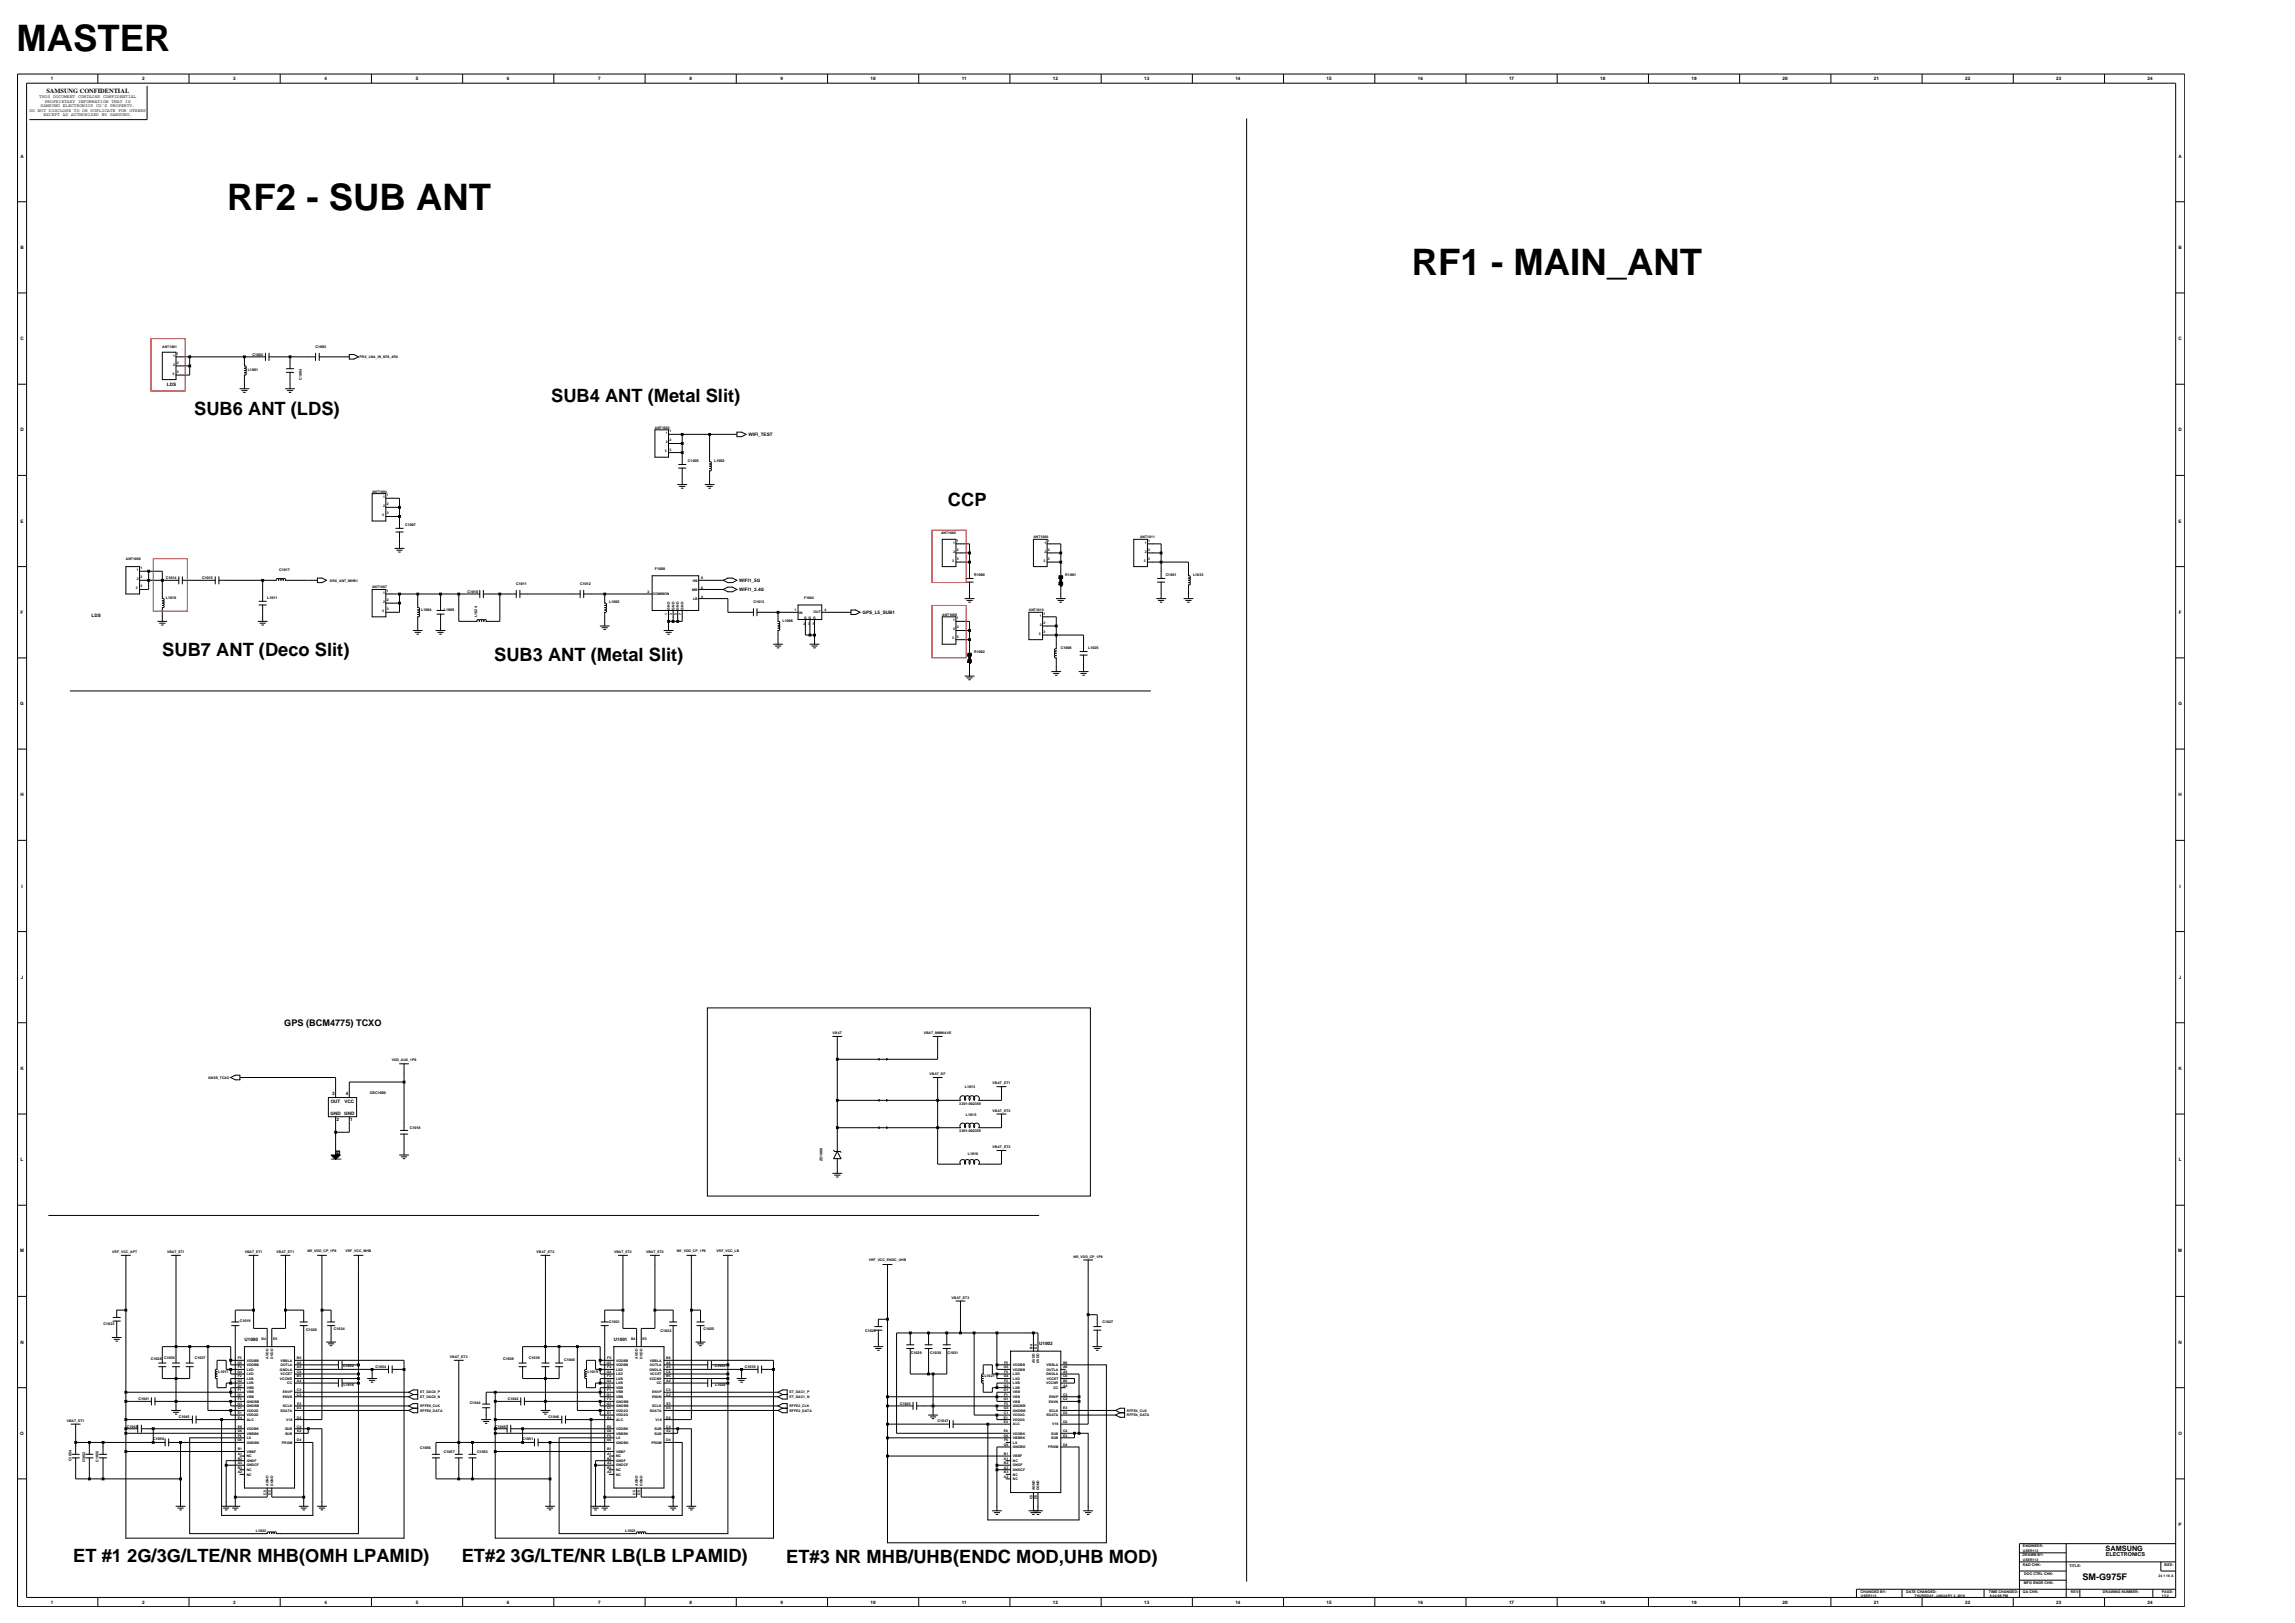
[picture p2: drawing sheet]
<svg xmlns="http://www.w3.org/2000/svg" width="420mm" height="297mm" viewBox="0 0 420 297" stroke-linecap="round" stroke-linejoin="round" font-family="sans-serif">
<defs><g id="words">
<g font-size="6.7">
<text x="3" y="9.4">MASTER</text>
<text x="41.6" y="38.4">RF2 - SUB ANT</text>
<text x="258.4" y="50.3">RF1 - MAIN_ANT</text>
</g>
<g font-size="3.4">
<text x="35.5" y="75.9">SUB6 ANT (LDS)</text>
<text x="100.9" y="73.6">SUB4 ANT (Metal Slit)</text>
<text x="173.5" y="92.6">CCP</text>
<text x="29.7" y="120">SUB7 ANT (Deco Slit)</text>
<text x="90.4" y="121">SUB3 ANT (Metal Slit)</text>
<text x="13.4" y="285.8">ET #1 2G/3G/LTE/NR MHB(OMH LPAMID)</text>
<text x="84.5" y="285.8">ET#2 3G/LTE/NR LB(LB LPAMID)</text>
<text x="143.9" y="286">ET#3 NR MHB/UHB(ENDC MOD,UHB MOD)</text>
</g>
<g font-size="1.7">
<text x="52" y="187.8">GPS (BCM4775) TCXO</text>
<text x="381.1" y="289.2">SM-G975F</text>
</g>
<text font-size="1.3" x="385.3" y="283.8">SAMSUNG</text>
<text font-size="1.2" x="8.5" y="16.9">SAMSUNG CONFIDENTIAL</text>
<text font-size="1" x="385.4" y="284.7">ELECTRONICS</text>
<g font-size=".8">
<text x="7.2" y="18">THIS DOCUMENT CONTAINS CONFIDENTIAL</text>
<text x="9.3" y="14.7">1</text>
<text x="26" y="14.7">2</text>
<text x="42.7" y="14.7">3</text>
<text x="59.4" y="14.7">4</text>
<text x="76.1" y="14.7">5</text>
<text x="92.8" y="14.7">6</text>
<text x="109.5" y="14.7">7</text>
<text x="126.2" y="14.7">8</text>
<text x="142.9" y="14.7">9</text>
<text x="159.3" y="14.7">10</text>
<text x="176" y="14.7">11</text>
<text x="192.7" y="14.7">12</text>
<text x="209.4" y="14.7">13</text>
<text x="226.1" y="14.7">14</text>
<text x="242.8" y="14.7">15</text>
<text x="259.5" y="14.7">16</text>
<text x="276.2" y="14.7">17</text>
<text x="292.9" y="14.7">18</text>
<text x="309.6" y="14.7">19</text>
<text x="326.2" y="14.7">20</text>
<text x="342.9" y="14.7">21</text>
<text x="359.6" y="14.7">22</text>
<text x="376.3" y="14.7">23</text>
<text x="393" y="14.7">24</text>
<text x="5.4" y="20.5">DO NOT DISCLOSE TO OR DUPLICATE FOR OTHERS</text>
<text x="7.4" y="19.6">SAMSUNG ELECTRONICS CO'S PROPERTY.</text>
<text x="7.9" y="21.3">EXCEPT AS AUTHORIZED BY SAMSUNG.</text>
<text x="8.2" y="18.8">PROPRIETARY INFORMATION THAT IS</text>
<text x="3.7" y="28.9">A</text>
<text x="398.7" y="28.9">A</text>
<text x="3.7" y="45.6">B</text>
<text x="398.7" y="45.6">B</text>
<text x="3.7" y="62.3">C</text>
<text x="398.7" y="62.3">C</text>
<text x="30.5" y="70.7">LDS</text>
<text x="3.7" y="79">D</text>
<text x="137" y="79.8">WIFI_TEST</text>
<text x="398.7" y="79">D</text>
<text x="3.8" y="95.6">E</text>
<text x="398.7" y="95.6">E</text>
<text x="135.3" y="106.5">WIFI1_5G</text>
<text x="3.8" y="112.3">F</text>
<text x="16.8" y="112.9">LDS</text>
<text x="135.3" y="108.2">WIFI1_2.4G</text>
<text x="157.8" y="112.3">GPS_L5_SUB1</text>
<text x="398.7" y="112.3">F</text>
<text x="3.7" y="129">G</text>
<text x="398.7" y="129">G</text>
<text x="3.7" y="145.7">H</text>
<text x="398.7" y="145.7">H</text>
<text x="3.9" y="162.4">I</text>
<text x="398.9" y="162.4">I</text>
<text x="3.8" y="179.1">J</text>
<text x="398.8" y="179.1">J</text>
<text x="3.7" y="195.8">K</text>
<text x="398.7" y="195.8">K</text>
<text x="60.5" y="201.8">OUT</text>
<text x="60.8" y="200.4">3</text>
<text x="63" y="201.8">VCC</text>
<text x="63.3" y="200.4">4</text>
<text x="60.5" y="204">GND</text>
<text x="61.6" y="205.1">2</text>
<text x="63" y="204">GND</text>
<text x="64.1" y="205.1">1</text>
<text x="3.8" y="212.5">L</text>
<text x="398.7" y="212.5">L</text>
<text x="3.7" y="229.2">M</text>
<text x="398.6" y="229.2">M</text>
<text x="3.7" y="245.9">N</text>
<text x="44.7" y="245.4">U1000</text>
<text x="112.3" y="245.4">U1001</text>
<text x="398.7" y="245.9">N</text>
<text x="190.2" y="246.2">U1002</text>
<text x="3.7" y="262.6">O</text>
<text x="398.7" y="262.6">O</text>
<text x="398.7" y="279.3">P</text>
<text x="9.3" y="293.5">1</text>
<text x="26" y="293.5">2</text>
<text x="42.7" y="293.5">3</text>
<text x="59.4" y="293.5">4</text>
<text x="76.1" y="293.5">5</text>
<text x="92.8" y="293.5">6</text>
<text x="109.5" y="293.5">7</text>
<text x="126.2" y="293.5">8</text>
<text x="142.9" y="293.5">9</text>
<text x="159.3" y="293.5">10</text>
<text x="176" y="293.5">11</text>
<text x="192.7" y="293.5">12</text>
<text x="209.4" y="293.5">13</text>
<text x="226.1" y="293.5">14</text>
<text x="242.8" y="293.5">15</text>
<text x="259.5" y="293.5">16</text>
<text x="276.2" y="293.5">17</text>
<text x="292.9" y="293.5">18</text>
<text x="309.6" y="293.5">19</text>
<text x="326.2" y="293.5">20</text>
<text x="342.9" y="293.5">21</text>
<text x="359.6" y="293.5">22</text>
<text x="376.3" y="293.5">23</text>
<text x="393" y="293.5">24</text>
</g>
<g font-size=".7">
<text x="46.2" y="65.1">C1002</text>
<text x="57.7" y="63.6">C1003</text>
<text x="45.3" y="67.8">L1001</text>
<text x="55.2" y="69.4" transform="rotate(-90 55.2 69.4)">C1004</text>
<text x="125.9" y="84.5">C1005</text>
<text x="130.7" y="84.5">L1002</text>
<text x="74.2" y="96.2">C1007</text>
<text x="30.3" y="106">C1014</text>
<text x="37" y="106">C1015</text>
<text x="51.1" y="104.5">C1017</text>
<text x="94.5" y="107">C1011</text>
<text x="106.2" y="107">C1012</text>
<text x="119.9" y="104.3">F1000</text>
<text x="178.3" y="105.4">R1000</text>
<text x="195" y="105.4">R1001</text>
<text x="213.3" y="105.4">C1061</text>
<text x="218.3" y="105.4">L1033</text>
<text x="30.3" y="109.5">L1010</text>
<text x="48.9" y="109.6">L1011</text>
<text x="77.1" y="111.8">L1004</text>
<text x="81.2" y="111.8">L1009</text>
<text x="85.5" y="108.5">C1010</text>
<text x="87.4" y="112.9" transform="rotate(-90 87.4 112.9)">L1024</text>
<text x="111.5" y="110.4">L1005</text>
<text x="137.9" y="110.4">C1013</text>
<text x="143.2" y="113.8">L1008</text>
<text x="178.3" y="119.5">R1002</text>
<text x="194.1" y="118.7">C1008</text>
<text x="199.1" y="118.8">L1025</text>
<text x="67.7" y="200.1">OSC1000</text>
<text x="175.6" y="202.2">3301-002359</text>
<text x="176.6" y="199.1">L1013</text>
<text x="75" y="206.6">C1018</text>
<text x="175.6" y="207.2">3301-002359</text>
<text x="176.8" y="204.3">L1015</text>
<text x="150.5" y="212.4" transform="rotate(-90 150.5 212.4)">ZD1000</text>
<text x="177.1" y="211.3">L1016</text>
<text x="19" y="242.5">C1023</text>
<text x="43.9" y="241.8">C1019</text>
<text x="56" y="243.5">C1020</text>
<text x="61.1" y="243.4">C1024</text>
<text x="111.5" y="242">C1021</text>
<text x="120.9" y="243.7">C1022</text>
<text x="128.7" y="243.4">C1025</text>
<text x="158.3" y="243.8">C1026</text>
<text x="201.8" y="242.1">C1027</text>
<text x="27.6" y="248.9">C1028 C1036</text>
<text x="35.7" y="248.8">C1037</text>
<text x="39.9" y="251.2">L1017</text>
<text x="62.8" y="250.2">C1032</text>
<text x="68.7" y="250.4">C1034</text>
<text x="92.1" y="248.9">C1038</text>
<text x="96.8" y="248.8">C1039</text>
<text x="103.3" y="249">C1040</text>
<text x="107.5" y="251.2">L1019</text>
<text x="130.8" y="250.2">C1033</text>
<text x="136.3" y="250.4">C1035</text>
<text x="166.7" y="247.7">C1029</text>
<text x="170.3" y="247.7">C1030</text>
<text x="173.4" y="247.7">C1031</text>
<text x="25.3" y="256.2">C1041</text>
<text x="62.9" y="253.6">L1018</text>
<text x="86" y="256.9">C1044</text>
<text x="92.9" y="256.2">C1042</text>
<text x="130.9" y="253.6">L1020</text>
<text x="164.7" y="257.1">C1043</text>
<text x="180.1" y="252">L1021</text>
<text x="23.2" y="261.2">C1048</text>
<text x="28" y="263.5">C1050</text>
<text x="32.7" y="259.4">C1045</text>
<text x="90.6" y="261.2">C1049</text>
<text x="95.6" y="263.5">C1051</text>
<text x="100.3" y="259.4">C1046</text>
<text x="171.6" y="260.2">C1047</text>
<text x="13.1" y="267.4" transform="rotate(-90 13.1 267.4)">C1054</text>
<text x="15.6" y="267.6" transform="rotate(-90 15.6 267.6)">C1052</text>
<text x="18" y="267.5" transform="rotate(-90 18 267.5)">C1055</text>
<text x="76.9" y="265.2">C1056</text>
<text x="81.2" y="265.8">C1057</text>
<text x="87.3" y="265.8">C1053</text>
<text x="46.8" y="280.4">L1022</text>
<text x="114.4" y="280.4">L1023</text>
<text x="370.1" y="284.8">DRAWN BY:</text>
<text x="370.2" y="286.5">R&amp;D CHK:</text>
<text x="370.2" y="283.1">ENGINEER:</text>
<text x="378.8" y="286.7">TITLE:</text>
<text x="396.1" y="286.5">SIZE:</text>
<text x="340.5" y="291.5">CHANGED BY:</text>
<text x="348.8" y="291.5">DATE CHANGED:</text>
<text x="364" y="291.5">TIME CHANGED:</text>
<text x="370.2" y="291.5">QA CHK:</text>
<text x="370.4" y="289.8">MFG ENGR CHK:</text>
<text x="370.5" y="288.1">DOC CTRL CHK:</text>
<text x="379" y="291.5">REV:</text>
<text x="384.8" y="291.5">DRAWING NUMBER:</text>
<text x="395.6" y="291.5">PAGE:</text>
</g>
<g font-size=".6">
<text x="29.7" y="63.6">ANT1001</text>
<text x="31.7" y="65.2">1</text>
<text x="32.4" y="64.9">1</text>
<text x="65.8" y="65.5">PRX_LNA_IN_N78_4RX</text>
<text x="31.5" y="68.6">3</text>
<text x="31.7" y="66.9">2</text>
<text x="32.4" y="66.6">2</text>
<text x="32.4" y="68.3">3</text>
<text x="119.9" y="78.4">ANT1002</text>
<text x="121.7" y="82.8">3</text>
<text x="121.8" y="79.4">1</text>
<text x="121.8" y="81.1">2</text>
<text x="122.5" y="79.1">1</text>
<text x="122.5" y="80.8">2</text>
<text x="122.5" y="82.4">3</text>
<text x="68.1" y="90.1">ANT1004</text>
<text x="69.9" y="94.5">3</text>
<text x="70.1" y="92.8">2</text>
<text x="70.1" y="91.1">1</text>
<text x="70.8" y="90.8">1</text>
<text x="70.8" y="92.5">2</text>
<text x="70.8" y="94.1">3</text>
<text x="172.2" y="97.6">ANT1005</text>
<text x="174.4" y="99.5">1</text>
<text x="174.4" y="101.1">2</text>
<text x="175.1" y="99.1">1</text>
<text x="175.1" y="100.8">2</text>
<text x="189.1" y="98.5">ANT1006</text>
<text x="191.1" y="99.5">1</text>
<text x="191.1" y="101.1">2</text>
<text x="191.8" y="99.1">1</text>
<text x="191.8" y="100.8">2</text>
<text x="208.7" y="98.5">ANT1011</text>
<text x="209.5" y="99.5">1</text>
<text x="209.5" y="101.1">2</text>
<text x="210.1" y="99.1">1</text>
<text x="210.1" y="100.8">2</text>
<text x="23" y="102.4">ANT1008</text>
<text x="24.9" y="107.8">3</text>
<text x="25" y="104.5">1</text>
<text x="25" y="106.1">2</text>
<text x="25.7" y="104.1">1</text>
<text x="25.7" y="105.8">2</text>
<text x="25.7" y="107.5">3</text>
<text x="60.4" y="106.4">DRX_ANT_MHB1</text>
<text x="68.1" y="107.7">ANT1007</text>
<text x="126.8" y="106.4">HB</text>
<text x="128.3" y="107.7">6</text>
<text x="128.3" y="106">8</text>
<text x="174.3" y="102.8">3</text>
<text x="175.1" y="102.5">3</text>
<text x="191" y="102.8">3</text>
<text x="191.8" y="102.5">3</text>
<text x="209.3" y="102.8">3</text>
<text x="210.1" y="102.5">3</text>
<text x="69.9" y="112">3</text>
<text x="70.1" y="110.3">2</text>
<text x="70.1" y="108.7">1</text>
<text x="70.8" y="110">2</text>
<text x="70.8" y="111.7">3</text>
<text x="70.8" y="108.3">1</text>
<text x="118.5" y="108.5">2</text>
<text x="119.5" y="108.9">COMMON</text>
<text x="122.2" y="112.5" transform="rotate(-90 122.2 112.5)">1</text>
<text x="122.6" y="111.5" transform="rotate(-90 122.6 111.5)">GND</text>
<text x="123" y="112.5" transform="rotate(-90 123 112.5)">3</text>
<text x="123.4" y="111.5" transform="rotate(-90 123.4 111.5)">GND</text>
<text x="123.9" y="112.5" transform="rotate(-90 123.9 112.5)">5</text>
<text x="124.2" y="111.5" transform="rotate(-90 124.2 111.5)">GND</text>
<text x="124.7" y="112.5" transform="rotate(-90 124.7 112.5)">7</text>
<text x="125.1" y="111.5" transform="rotate(-90 125.1 111.5)">GND</text>
<text x="126.7" y="108.1">MB</text>
<text x="126.8" y="109.8">LB</text>
<text x="128.3" y="109.4">4</text>
<text x="145.4" y="111.9">1</text>
<text x="146.2" y="112.4">IN</text>
<text x="147.1" y="113.2">G G G</text>
<text x="147.2" y="109.6">F1002</text>
<text x="148.9" y="112.2">OUT</text>
<text x="150.9" y="111.9">4</text>
<text x="172.4" y="112.7">ANT1009</text>
<text x="174.4" y="113.7">1</text>
<text x="175.1" y="113.3">1</text>
<text x="188.3" y="111.8">ANT1010</text>
<text x="190.3" y="112.8">1</text>
<text x="191" y="112.5">1</text>
<text x="147.1" y="114.4">2</text>
<text x="147.9" y="114.4">3</text>
<text x="148.7" y="114.4">5</text>
<text x="174.3" y="117">3</text>
<text x="174.4" y="115.3">2</text>
<text x="175.1" y="115">2</text>
<text x="175.1" y="116.7">3</text>
<text x="190.1" y="116.2">3</text>
<text x="190.3" y="114.5">2</text>
<text x="191" y="114.2">2</text>
<text x="191" y="115.8">3</text>
<text x="152.4" y="189.3">VBAT</text>
<text x="169.1" y="189.3">VBAT_MMWAVE</text>
<text x="38.1" y="197.4">GNSS_TCXO</text>
<text x="71.7" y="194.1">VDD_AUX_1P8</text>
<text x="170.1" y="196.8">VBAT_RF</text>
<text x="181.7" y="203.4">VBAT_ET2</text>
<text x="181.7" y="198.4">VBAT_ET1</text>
<text x="181.7" y="210.1">VBAT_ET3</text>
<text x="20.5" y="229.3">VRF_VCC_APT</text>
<text x="30.6" y="229.3">VBAT_ET1</text>
<text x="44.8" y="229.3">VBAT_ET1</text>
<text x="50.6" y="229.3">VBAT_ET1</text>
<text x="56.2" y="229.1">NR_VDD_CP_1P8</text>
<text x="63.2" y="229.1">VRF_VCC_MHB</text>
<text x="98.2" y="229.3">VBAT_ET2</text>
<text x="112.4" y="229.3">VBAT_ET2</text>
<text x="118.2" y="229.3">VBAT_ET2</text>
<text x="123.9" y="229.1">NR_VDD_CP_1P8</text>
<text x="131.1" y="229.1">VRF_VCC_LB</text>
<text x="159" y="230.8">VRF_VCC_ENDC_UHB</text>
<text x="196.5" y="230.2">NR_VDD_CP_1P8</text>
<text x="174.1" y="237.7">VBAT_ET3</text>
<text x="47.9" y="245.2">B4</text>
<text x="50" y="245.2">E5</text>
<text x="115.5" y="245.2">B4</text>
<text x="117.6" y="245.2">E5</text>
<text x="43.5" y="251.2">G4</text>
<text x="43.5" y="249.6">G5</text>
<text x="43.5" y="248.7">F5</text>
<text x="43.5" y="250.4">F4</text>
<text x="45.2" y="249.1">VDDBB</text>
<text x="45.2" y="251.7">LXD</text>
<text x="45.2" y="250">VDDBB</text>
<text x="45.2" y="250.8">LXD</text>
<text x="49.1" y="248.6" transform="rotate(-90 49.1 248.6)">AVDD</text>
<text x="50" y="248.6" transform="rotate(-90 50 248.6)">DVDD</text>
<text x="51.2" y="250.8">GNDLA</text>
<text x="51.3" y="249.1">VBBLA</text>
<text x="51.3" y="250">OUTLA</text>
<text x="51.3" y="251.7">VCCET</text>
<text x="54.3" y="248.7">B6</text>
<text x="54.3" y="251.2">C6</text>
<text x="54.3" y="250.4">A5</text>
<text x="54.3" y="249.6">A6</text>
<text x="82.3" y="248.5">VBAT_ET2</text>
<text x="111.1" y="251.2">G4</text>
<text x="111.1" y="249.6">G5</text>
<text x="111.1" y="250.4">F4</text>
<text x="111.1" y="248.7">F5</text>
<text x="112.7" y="251.7">LXD</text>
<text x="112.7" y="250">VDDBB</text>
<text x="112.7" y="250.8">LXD</text>
<text x="112.7" y="249.1">VDDBB</text>
<text x="116.7" y="248.6" transform="rotate(-90 116.7 248.6)">AVDD</text>
<text x="117.6" y="248.6" transform="rotate(-90 117.6 248.6)">DVDD</text>
<text x="118.9" y="250.8">GNDLA</text>
<text x="118.9" y="249.1">VBBLA</text>
<text x="118.9" y="250">OUTLA</text>
<text x="119" y="251.7">VCCET</text>
<text x="121.9" y="248.7">B6</text>
<text x="121.9" y="251.2">C6</text>
<text x="121.9" y="250.4">A5</text>
<text x="121.9" y="249.6">A6</text>
<text x="183.7" y="250.4">G5</text>
<text x="183.7" y="251.2">F4</text>
<text x="183.7" y="249.6">F5</text>
<text x="185.4" y="250.8">VDDBB</text>
<text x="185.4" y="251.7">LXD</text>
<text x="185.4" y="250">VDDBB</text>
<text x="188.9" y="246.8" transform="rotate(-90 188.9 246.8)">B4</text>
<text x="189.4" y="249.5" transform="rotate(-90 189.4 249.5)">AVDD</text>
<text x="189.8" y="246.8" transform="rotate(-90 189.8 246.8)">E5</text>
<text x="190.2" y="249.5" transform="rotate(-90 190.2 249.5)">DVDD</text>
<text x="191.5" y="251.7">GNDLA</text>
<text x="191.5" y="250.8">OUTLA</text>
<text x="191.5" y="250">VBBLA</text>
<text x="194.6" y="251.2">A5</text>
<text x="194.6" y="250.4">A6</text>
<text x="194.6" y="249.6">B6</text>
<text x="43.5" y="255.4">G1</text>
<text x="43.5" y="252.9">G2</text>
<text x="43.5" y="257.1">G3</text>
<text x="43.5" y="253.7">D1</text>
<text x="43.5" y="257.9">C1</text>
<text x="43.5" y="254.6">F1</text>
<text x="43.5" y="252.1">F2</text>
<text x="43.5" y="256.2">F3</text>
<text x="45.2" y="255.8">VBB</text>
<text x="45.2" y="253.3">LXB</text>
<text x="45.2" y="257.5">GNDBB</text>
<text x="45.2" y="255">VBB</text>
<text x="45.2" y="252.5">LXB</text>
<text x="45.2" y="256.7">GNDBB</text>
<text x="45.2" y="254.2">VBB</text>
<text x="51.2" y="252.5">VCCNR</text>
<text x="51.7" y="255.8">ENVN</text>
<text x="51.8" y="255">ENVP</text>
<text x="51.8" y="257.5">SCLK</text>
<text x="52.6" y="253.3">CC</text>
<text x="54.3" y="257.9">D3</text>
<text x="54.3" y="252.1">B5</text>
<text x="54.3" y="255.4">C2</text>
<text x="54.3" y="254.6">C3</text>
<text x="54.3" y="252.9">A4</text>
<text x="54.4" y="257.1">E3</text>
<text x="76.9" y="255">ET_DAC0_P</text>
<text x="76.9" y="255.8">ET_DAC0_N</text>
<text x="76.9" y="257.5">RFFE0_CLK</text>
<text x="111.1" y="255.4">G1</text>
<text x="111.1" y="252.9">G2</text>
<text x="111.1" y="257.1">G3</text>
<text x="111.1" y="257.9">C1</text>
<text x="111.1" y="253.7">D1</text>
<text x="111.1" y="254.6">F1</text>
<text x="111.1" y="252.1">F2</text>
<text x="111.1" y="256.2">F3</text>
<text x="112.7" y="255.8">VBB</text>
<text x="112.7" y="253.3">LXB</text>
<text x="112.7" y="257.5">GNDBB</text>
<text x="112.7" y="255">VBB</text>
<text x="112.7" y="252.5">LXB</text>
<text x="112.7" y="256.7">GNDBB</text>
<text x="112.7" y="254.2">VBB</text>
<text x="118.9" y="252.5">VCCNR</text>
<text x="119.3" y="255.8">ENVN</text>
<text x="119.4" y="255">ENVP</text>
<text x="119.4" y="257.5">SCLK</text>
<text x="120.2" y="253.3">CC</text>
<text x="121.9" y="257.9">D3</text>
<text x="121.9" y="255.4">C2</text>
<text x="121.9" y="254.6">C3</text>
<text x="121.9" y="252.9">A4</text>
<text x="121.9" y="252.1">B5</text>
<text x="122" y="257.1">E3</text>
<text x="144.5" y="255">ET_DAC1_P</text>
<text x="144.5" y="255.8">ET_DAC1_N</text>
<text x="144.5" y="257.5">RFFE2_CLK</text>
<text x="183.7" y="256.2">G1</text>
<text x="183.7" y="253.7">G2</text>
<text x="183.7" y="257.9">G3</text>
<text x="183.7" y="252.1">G4</text>
<text x="183.7" y="254.6">D1</text>
<text x="183.7" y="255.4">F1</text>
<text x="183.7" y="252.9">F2</text>
<text x="183.7" y="257.1">F3</text>
<text x="185.4" y="254.2">LXB</text>
<text x="185.4" y="252.5">LXD</text>
<text x="185.4" y="255.8">VBB</text>
<text x="185.4" y="253.3">LXB</text>
<text x="185.4" y="257.5">GNDBB</text>
<text x="185.4" y="256.7">VBB</text>
<text x="185.4" y="255">VBB</text>
<text x="191.5" y="253.3">VCCNR</text>
<text x="191.6" y="252.5">VCCET</text>
<text x="191.9" y="256.7">ENVN</text>
<text x="192" y="255.8">ENVP</text>
<text x="192.8" y="254.2">CC</text>
<text x="194.6" y="256.2">C2</text>
<text x="194.6" y="255.4">C3</text>
<text x="194.6" y="252.1">C6</text>
<text x="194.6" y="252.9">B5</text>
<text x="194.6" y="253.7">A4</text>
<text x="194.6" y="257.9">E3</text>
<text x="12.2" y="260.2">VBAT_ET1</text>
<text x="43.5" y="263.8">G6</text>
<text x="43.5" y="262.1">D6</text>
<text x="43.5" y="259.6">E4</text>
<text x="43.5" y="261.2">E6</text>
<text x="43.5" y="258.7">E1</text>
<text x="43.5" y="262.9">F6</text>
<text x="45.2" y="263.3">LX</text>
<text x="45.2" y="260">ALC</text>
<text x="45.2" y="261.7">VDDBK</text>
<text x="45.2" y="262.5">VBBBK</text>
<text x="45.2" y="259.2">VDD2G</text>
<text x="45.2" y="258.3">VDD2G</text>
<text x="51.3" y="258.3">SDATA</text>
<text x="52.2" y="262.5">SUB</text>
<text x="52.2" y="261.7">SUB</text>
<text x="52.4" y="260">V18</text>
<text x="54.3" y="259.6">D2</text>
<text x="54.3" y="263.8">D4</text>
<text x="54.3" y="261.2">C4</text>
<text x="54.4" y="262.1">E2</text>
<text x="76.9" y="258.3">RFFE0_DATA</text>
<text x="111.1" y="263.8">G6</text>
<text x="111.1" y="262.1">D6</text>
<text x="111.1" y="259.6">E4</text>
<text x="111.1" y="261.2">E6</text>
<text x="111.1" y="258.7">E1</text>
<text x="111.1" y="262.9">F6</text>
<text x="112.7" y="263.3">LX</text>
<text x="112.7" y="260">ALC</text>
<text x="112.7" y="261.7">VDDBK</text>
<text x="112.7" y="262.5">VBBBK</text>
<text x="112.7" y="259.2">VDD2G</text>
<text x="112.7" y="258.3">VDD2G</text>
<text x="118.9" y="258.3">SDATA</text>
<text x="119.8" y="262.5">SUB</text>
<text x="119.8" y="261.7">SUB</text>
<text x="120" y="260">V18</text>
<text x="121.9" y="259.6">D2</text>
<text x="121.9" y="263.8">D4</text>
<text x="121.9" y="261.2">C4</text>
<text x="122" y="262.1">E2</text>
<text x="144.5" y="258.3">RFFE2_DATA</text>
<text x="183.7" y="262.9">D6</text>
<text x="183.7" y="258.7">C1</text>
<text x="183.7" y="262.1">E6</text>
<text x="183.7" y="259.6">E1</text>
<text x="183.7" y="260.4">E4</text>
<text x="183.7" y="263.8">F6</text>
<text x="185.4" y="258.3">GNDBB</text>
<text x="185.4" y="262.5">VDDBK</text>
<text x="185.4" y="263.3">VBBBK</text>
<text x="185.4" y="260">VDD2G</text>
<text x="185.4" y="260.8">ALC</text>
<text x="185.4" y="259.2">VDD2G</text>
<text x="191.5" y="259.2">SDATA</text>
<text x="192" y="258.3">SCLK</text>
<text x="192.4" y="263.3">SUB</text>
<text x="192.4" y="262.5">SUB</text>
<text x="192.6" y="260.8">V18</text>
<text x="194.6" y="258.7">D3</text>
<text x="194.6" y="262.1">C4</text>
<text x="194.6" y="260.4">D2</text>
<text x="194.6" y="262.9">E2</text>
<text x="206.2" y="259.2">RFFE4_DATA</text>
<text x="206.2" y="258.3">RFFE4_CLK</text>
<text x="43.5" y="267.9">A3</text>
<text x="43.5" y="265.4">B1</text>
<text x="43.5" y="267.1">B2</text>
<text x="43.5" y="268.8">B3</text>
<text x="43.5" y="266.3">A1</text>
<text x="43.5" y="269.6">A2</text>
<text x="45.2" y="264.2">GNDBK</text>
<text x="45.2" y="268.3">GNDCF</text>
<text x="45.2" y="265.8">VBBF</text>
<text x="45.2" y="267.5">GNDF</text>
<text x="45.2" y="269.2">NC</text>
<text x="45.2" y="266.7">NC</text>
<text x="51.6" y="264.2">PRGM</text>
<text x="111.1" y="265.4">B1</text>
<text x="111.1" y="267.1">B2</text>
<text x="111.1" y="268.8">B3</text>
<text x="111.1" y="266.3">A1</text>
<text x="111.1" y="269.6">A2</text>
<text x="111.1" y="267.9">A3</text>
<text x="112.7" y="264.2">GNDBK</text>
<text x="112.7" y="265.8">VBBF</text>
<text x="112.7" y="267.5">GNDF</text>
<text x="112.7" y="269.2">NC</text>
<text x="112.7" y="266.7">NC</text>
<text x="112.7" y="268.3">GNDCF</text>
<text x="119.2" y="264.2">PRGM</text>
<text x="183.7" y="264.6">G6</text>
<text x="183.7" y="266.3">B1</text>
<text x="183.7" y="267.9">B2</text>
<text x="183.7" y="269.6">B3</text>
<text x="183.7" y="267.1">A1</text>
<text x="183.7" y="268.8">A3</text>
<text x="185.4" y="265">GNDBK</text>
<text x="185.4" y="264.2">LX</text>
<text x="185.4" y="266.7">VBBF</text>
<text x="185.4" y="268.3">GNDF</text>
<text x="185.4" y="267.5">NC</text>
<text x="185.4" y="269.2">GNDCF</text>
<text x="191.8" y="265">PRGM</text>
<text x="194.6" y="264.6">D4</text>
<text x="45.2" y="270">NC</text>
<text x="48.7" y="273.5" transform="rotate(-90 48.7 273.5)">C5</text>
<text x="49.1" y="271.9" transform="rotate(-90 49.1 271.9)">AGND</text>
<text x="49.5" y="273.5" transform="rotate(-90 49.5 273.5)">D5</text>
<text x="50" y="271.9" transform="rotate(-90 50 271.9)">DGND</text>
<text x="112.7" y="270">NC</text>
<text x="116.3" y="273.5" transform="rotate(-90 116.3 273.5)">C5</text>
<text x="116.7" y="271.9" transform="rotate(-90 116.7 271.9)">AGND</text>
<text x="117.2" y="273.5" transform="rotate(-90 117.2 273.5)">D5</text>
<text x="117.6" y="271.9" transform="rotate(-90 117.6 271.9)">DGND</text>
<text x="183.7" y="270.4">A2</text>
<text x="185.4" y="270">NC</text>
<text x="185.4" y="270.8">NC</text>
<text x="188.9" y="274.4" transform="rotate(-90 188.9 274.4)">C5</text>
<text x="189.4" y="272.7" transform="rotate(-90 189.4 272.7)">AGND</text>
<text x="189.8" y="274.4" transform="rotate(-90 189.8 274.4)">D5</text>
<text x="190.2" y="272.7" transform="rotate(-90 190.2 272.7)">DGND</text>
<text x="370.2" y="285.6">USER113</text>
<text x="370.2" y="283.9">USER113</text>
<text x="340.6" y="292.3">USER113</text>
<text x="350.4" y="292.3">THURSDAY, JANUARY 4, 2018</text>
<text x="364.2" y="292.3">8:24:08 PM</text>
<text x="395" y="288.5">24 1 16 A</text>
<text x="395.7" y="292.3">1/12</text>
</g>
<text font-size=".4" x="60.6" y="212.3">GROUND</text>
</g></defs>
<!-- layer: MFD Layer /idea/tmp/Extended-Print.segaasa.kim.sheet1.1.mfd -->
<g fill="none" stroke="#000" stroke-width=".18">
<path d="M3.2 13.5h396.6v280.5h-396.6zM4.9 15.2h393.3v277.1h-393.3zM17.9 13.5v1.7M26.9 15.7v6.2h-21.5M34.6 13.5v1.7M51.3 13.5v1.7M68 13.5v1.7M84.7 13.5v1.7M101.4 13.5v1.7M118.1 13.5v1.7M134.7 13.5v1.7M151.4 13.5v1.7"/>
<path d="M168.1 13.5v1.7M184.8 13.5v1.7M201.5 13.5v1.7M218.2 13.5v1.7M234.9 13.5v1.7M251.6 13.5v1.7M268.3 13.5v1.7M285 13.5v1.7M301.7 13.5v1.7M318.4 13.5v1.7M335.1 13.5v1.7M351.8 13.5v1.7"/>
<path d="M368.4 13.5v1.7M385.1 13.5v1.7M3.2 36.9h1.7M228.1 21.7v267.7M398.2 36.9h1.6M3.2 53.6h1.7M398.2 53.6h1.6M3.2 70.3h1.7M29.7 64.5h2.5v5h-2.5zM32.2 65.3h16.4M32.2 67h2.5M34.7 65.3v3.3h-2.5"/>
<path d="M43.9 71.1h1.7M44.2 71.5h1M44.6 71.8h.3M44.7 65.3v1.7M44.7 67l.4 .1-.1 .2-.3 .1h.2l.1 .3-.3 .1 .4 .1-.1 .2-.3 .1 .4 .1-.1 .2-.3 .1v2.5M48.6 64.6v1.4M49.2 65.3h8.5M49.2 64.6v1.4M52.2 71.1h1.7M52.4 67.5h1.3M52.4 68.1h1.3M52.6 71.5h1"/>
<path d="M52.9 71.8h.4M53.1 65.3v2.2M53.1 68.1v3M57.7 64.6v1.4M58.4 65.3h5.5M58.4 64.6v1.4M63.9 64.9h.9l.8 .4-.8 .4h-.9zM119.9 78.7h2.4v5h-2.4zM122.3 79.5h12.6M124.8 79.5v5.5M129.9 79.5v5l.3 .1v.2l-.3 .1 .3 .1v.2l-.3 .1 .3 .2v.1l-.3 .1 .3 .2v.2l-.3 .1v2.5M134.9 79.1h.8l.8 .4-.8 .4h-.8z"/>
<path d="M398.2 70.3h1.6M3.2 87h1.7M68.1 90.3h2.5v5h-2.5zM70.6 91.2h2.5v5.5M70.6 94.5h2.5M70.6 92.8h2.5M72.4 97.3h1.4M72.4 96.7h1.4M73.1 97.3v3M122.3 82.8h2.5M122.3 81.2h2.5M124 88.7h1.7"/>
<path d="M124.2 85.7h1.3M124.2 85h1.3M124.4 89h1M124.7 89.3h.3M124.8 85.7v3M129 88.7h1.7M129.4 89h1M129.7 89.3h.3M172.4 98.7h2.5v5h-2.5zM174.9 99.5h2.5v6.4M189.1 98.7h2.5v5h-2.5zM191.6 99.5h2.5v5.9"/>
<path d="M207.5 98.7h2.5v5h-2.5zM210 99.5h2.5v6.4M398.2 87h1.6M3.2 103.7h1.7M23 103.7h2.5v5h-2.5zM25.5 104.5h4.2v5l.3 .2v.1l-.3 .1 .3 .2v.2l-.3 .1h.2l.1 .3-.3 .1 .3 .1v.2l-.3 .1v2.5M25.5 106.2h7.2M27.2 104.5v3.4h-1.7M28.9 113.7h1.6M29.2 114h1M29.5 114.4h.4M32.7 105.5v1.4"/>
<path d="M33.4 106.2h6M33.4 105.5v1.4M39.4 105.5v1.4M40.1 105.5v1.4M47.2 113.7h1.7M47.4 110.7h1.3M47.4 110h1.3M47.6 114h1M47.9 114.4h.3M48.1 106.2v3.8M48.1 110.7v3M51 106.2l-.1-.3h-.2l-.1 .3h-10.5"/>
<path d="M51 106.2l.1-.3h.2l.1 .3 .1-.3h.2l.1 .3 .2-.3h.1l.1 .3h5.9M58.1 105.8h.8l.9 .4-.9 .4h-.8zM68.1 107.9h2.5v5h-2.5zM70.6 108.7h17.2M70.6 110.4h2.5M72.3 100.3h1.6M72.6 100.7h1M72.9 101h.4M73.1 108.7v3.3h-2.5M75.6 115.4h1.7M76 115.7h.9M76.3 116h.3"/>
<path d="M76.4 108.7v2.5M76.5 111.2l.3 .1v.2l-.3 .1 .3 .2v.1l-.3 .1h.2l.1 .3-.3 .1 .3 .2v.2l-.3 .1-.1 2.5M79.8 115.4h1.7M80 111.7h1.3M80 112.4h1.3M80.1 115.7h1M80.5 116h.3M80.6 108.7v3M80.6 112.4v3M84 108.7v5h3.3l.1-.3h.2l.1 .3 .2-.3h.1l.1 .3v-.2l.3-.1 .1 .3M87.8 108v1.4M88.5 108.7h6"/>
<path d="M88.5 108v1.4M91.5 108.7v5h-2.5l-.1-.3h-.2l-.1 .3M94.5 108v1.4M95.1 108.7h11.1M95.1 108v1.4M106.2 108v1.4M106.8 108.7h12.5M106.8 108v1.4M109.8 114.5h1.7M110.2 114.9h1M110.5 115.2h.3M110.7 108.7v1.7l.3 .1-.2 .3h-.1h.2l.1 .3-.3 .1"/>
<path d="M110.7 111.2l.3 .1v.2l-.3 .1 .3 .2v.1l-.3 .1v2.5M119.3 105.4h8.6v6.3h-8.6zM121.5 115.4h1.7M121.8 115.7h1.1M122.2 116h.3M122.3 111.7v3.7M123.2 111.7v2M124 111.7v2M124.8 111.7v2h-2.5M127.9 109.5h5.3v2.5h4.7M127.9 107.9h4.5M127.9 106.2h4.5"/>
<path d="M132.4 107.9l.8-.5h.8l.9 .5-.9 .4h-.8zM132.4 106.2l.8-.4h.8l.9 .4-.9 .4h-.8zM137.9 111.4v1.3M138.5 112h7.6M138.5 111.4v1.3M141.6 117.9h1.6M141.9 118.2h1M142.2 118.6h.4M142.4 112v1.7l.3 .1v.2l-.3 .1M142.4 115l.3 .1v.2l-.3 .1v2.5M142.4 114.1l.3 .2v.1l-.3 .1h.2l.1 .3-.3 .1M146.1 110.7h4.3v2.7h-4.3z"/>
<path d="M147.4 113.4v2.8h1.7M148.2 117.9h1.7M148.2 113.4v2.8M148.6 118.2h1M148.9 118.6h.3M149.1 113.4v4.5M150.4 112h5.3M155.7 111.6h.9l.8 .4-.8 .4h-.9zM172.4 112.9h2.5v5h-2.5zM174.9 115.4h2.5M174.9 113.7h2.5v5.8M174.9 102.9h2.5"/>
<path d="M174.9 101.2h2.5M174.9 117.1h2.5M176.6 109.5h1.7M176.8 106.5h1.3M176.8 105.9h1.3M176.9 109.9h1M177.3 110.2h.3M177.4 106.5v3M188.3 112h2.5v5.1h-2.5zM190.8 112.9h2.5v5.8l-.3 .1v.2l.3 .1-.3 .1v.2l.3 .1-.3 .1 .1 .4h.2l-.3 .1v.1l.3 .2v2.5M190.8 116.2h7.5v3M190.8 114.5h2.5"/>
<path d="M191.6 102.9h2.5M191.6 101.2h2.5M193.3 109.5h1.7M193.6 109.9h1M194 110.2h.3M194.1 107.2h.1M194.1 107h.1M194.1 107v2.5M197.6 119.2h1.4M197.6 119.9h1.4M198.3 119.9v3M210 102.9h7.5v2.5l.3 .1v.2l-.3 .1 .3 .1v.2l-.3 .1 .3 .1v.2l-.3 .1 .3 .1v.2l-.3 .1v2.5"/>
<path d="M210 101.2h2.5M211.7 109.5h1.6M211.8 106.5h1.4M211.8 105.9h1.4M212 109.9h1M212.3 110.2h.4M212.5 106.5v3M216.7 109.5h1.6M217 109.9h1M217.3 110.2h.4M398.2 103.7h1.6M3.2 120.4h1.7"/>
<path d="M3.2 137.1h1.7M12.8 126.4h197.8M176.6 123.7h1.7M176.9 124.1h1M177.3 124.4h.3M177.4 121.4h.1M177.4 121.2h.1M177.4 121.2v2.5M192.5 122.9h1.6M192.8 123.2h1M193.1 123.6h.4M197.5 122.9h1.6"/>
<path d="M197.8 123.2h1M198.1 123.6h.4M398.2 120.4h1.6M398.2 137.1h1.6M3.2 153.8h1.7M398.2 153.8h1.6M3.2 170.5h1.7M398.2 170.5h1.6M3.2 187.1h1.7M42.2 197.2l.9-.5h.8v.9h-.8zM43.9 197.2h17.5v3.6M73.1 194.7h1.7"/>
<path d="M73.9 198h-10v2.8M73.9 194.7v12.2M129.5 184.4h70v34.5h-70zM152.4 189.7h1.7M153.2 189.7v21M160.9 193.7l-.2 .1 .2 .2M162.2 193.7l.2 .1-.2 .2M170.8 189.7h1.6M170.8 197.2h1.6M171.6 197.2v15.8h4.2a.52 .52 0 0 1 0-.7 .52 .52 0 0 1 .7 0 .52 .52 0 0 1 .1 .7 .53 .53 0 0 1 .1-.7 .53 .53 0 0 1 .7 0 .53 .53 0 0 1 0 .7 .53 .53 0 0 1 .1-.7 .53 .53 0 0 1 .7 0 .53 .53 0 0 1 .1 .7 .53 .53 0 0 1 0-.7 .53 .53 0 0 1 .8 0 .53 .53 0 0 1 0 .7h4.2v-2.5M171.6 189.7v4.1h-18.4M182.4 198.8h1.7"/>
<path d="M183.3 198.8v2.5l-4.2 .1a.53 .53 0 0 0 0-.8 .53 .53 0 0 0-.8 0 .53 .53 0 0 0 0 .7 .53 .53 0 0 0-.1-.7 .53 .53 0 0 0-.7 0 .53 .53 0 0 0-.1 .7 .53 .53 0 0 0 0-.7 .53 .53 0 0 0-.7 0 .53 .53 0 0 0-.1 .7 .53 .53 0 0 0-.1-.7 .53 .53 0 0 0-.7 0 .53 .53 0 0 0 0 .7h-22.6M398.2 187.1h1.6M3.2 203.9h1.7M60.1 200.8h5.2v3.5h-5.2zM61.4 204.3v7M61.5 210.6h.7v.7h-.7zM61.7 210.7h.2M61.7 211.2h.2M61.8 210.7v.5M63.9 204.3v2.9h-2.5M73.1 211.3h1.7M73.3 206.9h1.3"/>
<path d="M73.3 207.5h1.3M73.4 211.7h1M73.8 212h.3M73.9 207.5v3.8M152.4 214.7h1.7M152.6 210.5l.1 .2h1l.2 .2M152.7 215h1M153.1 215.4h.3M153.2 206.4h22.6a.53 .53 0 0 1 0-.8 .53 .53 0 0 1 .8 .1 .53 .53 0 0 1 0 .7M153.2 210.7l.7 1.3h-1.3zM153.2 212v2.7M160.9 206.2l-.2 .2 .2 .1"/>
<path d="M160.9 201.2l-.2 .1 .2 .2M162.2 206.2l.2 .2-.2 .1M162.2 201.2l.2 .1-.2 .2M176.6 206.4a.53 .53 0 0 1 .1-.8 .53 .53 0 0 1 .7 .1 .53 .53 0 0 1 0 .7M177.4 206.4a.53 .53 0 0 1 .1-.8 .53 .53 0 0 1 .7 0 .53 .53 0 0 1 .1 .8 .53 .53 0 0 1 0-.8 .53 .53 0 0 1 .8 .1 .53 .53 0 0 1 0 .7M182.4 203.9h1.7M182.4 210.5h1.7M183.3 203.9v2.5h-4.2M398.2 203.9h1.6M3.2 220.5h1.7M3.2 237.2h1.7M8.8 222.4h181.4"/>
<path d="M22.2 229.7h1.7M23 239.7h-1.6v1.4M23 229.7v51.8h50.9v-32.6h-20M31.4 229.7h1.6M32.2 229.7v19.7M45.6 229.7h1.6M46.4 229.7v13.4h2.5v3.3M46.4 239.7h-3.3v2.2M51.4 229.7h1.7M52.2 239.7h3.4v2.2M52.2 229.7v13.4h-2.5v3.3M58.1 229.7h1.7"/>
<path d="M58.9 239.7h1.7v2.2M58.9 229.7v30.1h-5M64.8 229.7h1.6M65.6 229.7v50.9h-15v-.1l-.3-.2-.1 .3-.1-.3h-.2l-.2 .3-.1-.3-.3 .1v.2v-.1l-.3-.2-.1 .3h-14.2v-17.5h10M99 229.7h1.6M99.8 229.7v19.7M113.2 229.7h1.6M114 239.7h-3.3v2.2M114 229.7v13.4h2.5v3.3M119 229.7h1.7M119.9 229.7v13.4h-2.5v3.3M119.9 239.7h3.3v2.2"/>
<path d="M125.7 229.7h1.7M126.5 239.7h1.7v2.2M126.5 229.7v30.1h-5M132.4 229.7h1.6M133.2 229.7v50.9h-15v-.1l-.3-.2-.1 .3-.1-.3h-.2l-.2 .3-.1-.3-.3 .1v.2v-.1l-.3-.2-.1 .3M161.6 231.4h1.6M162.4 231.4v50.9h40.1v-32.6h-8.4M174.9 238.1h1.7M175.8 238.1v5.8M198.3 230.6h1.7M199.1 230.6v30h-5M398.2 220.5h1.6"/>
<path d="M398.2 237.2h1.6M3.2 253.9h1.7M20.5 244.7h1.7M20.7 241.7h1.3M20.7 241.1h1.3M20.9 245.1h1M21.2 245.4h.3M21.4 241.7v3M23 256.4h4.7M23 254.8h21.7M23 259.8h12.2M27.7 255.8v1.3"/>
<path d="M28.4 256.4h16.3M28.4 255.8v1.3M29 250.1h1.4M29 249.4h1.4M29.7 249.4v-3h12.5v3.3h2.5M29.7 250.1v2.2h5v-2.2M31.4 258.1h1.6M31.5 250.1h1.4M31.5 249.4h1.4M31.7 258.4h1M32 258.8h.4M32.2 250.1v8"/>
<path d="M34 250.1h1.4M34 249.4h1.4M34.7 246.4v3M35.2 259.1v1.3M35.9 259.8h8.8M35.9 259.1v1.3M38 246.4v11.7h6.7M39.7 252.3v1.6h1.7v-.8h3.3M40.6 259.8v17.5h16.7v-13.4h-3.4M42.2 256.4v.9h2.5M42.2 250.6v.8h2.5M42.2 258.1v.8h2.5"/>
<path d="M42.2 248.9h2.5M42.4 241.9h1.3M42.4 242.6h1.3M43.1 242.6v33M44.7 250.6h-3.3v-1.7h-1.7v1.7l-.3 .1v.2l.3 .1-.3 .1v.2l.3 .1-.3 .1v.2l.3 .1-.3 .1v.2l.3 .1M44.7 246.4h9.2v25.9h-9.2zM44.7 252.3h-2.5v.8M44.7 253.9h-2.5v1.7h2.5M53.9 257.3h20.9M53.9 258.1h20.9M53.9 253.1h8M53.9 252.3h11.7"/>
<path d="M53.9 249.7h8M53.9 250.6h17.2M53.9 251.4h11.7M53.9 254.8h20.9M53.9 255.6h20.9M54.9 241.9h1.4M54.9 242.6h1.4M55.6 242.6v33M59.8 245.6h1.6M59.9 241.9h1.4M59.9 242.6h1.4M60.1 245.9h1"/>
<path d="M60.4 246.2h.3M60.6 242.6v3M61.9 249.1v1.3M61.9 252.4v1.4M62.6 253.1h3M62.6 249.1v1.3M62.6 252.4v1.4M62.6 249.7h3M67.3 252.3h1.6M67.6 252.6h1M67.9 252.9h.4M68.1 250.6v1.7"/>
<path d="M71.1 249.9v1.3M71.8 250.6h2.1M71.8 249.9v1.3M74.8 254.8l.8-.5h.8v1.7h-.8l-.8-.4M74.8 257.3l.8-.5h.8v1.7h-.8l-.8-.4M74.8 257.3l.8 .4M74.8 254.8l.8 .4M75.6 255.2h.8M75.6 257.7h.8M75.6 257.7l-.8 .4M75.6 255.2l-.8 .4M83.1 248.9h1.7"/>
<path d="M84 248.9v17.2M88.1 259.8h1.7M88.3 257.6h1.3M88.3 256.9h1.3M89 257.6v2.2M90.6 256.4h4.7M90.6 259.8h12.2M95 250.1h1.3M95 249.4h1.3M95.3 255.8v1.3M95.6 249.4v-3h14.2v3.3h2.5M95.6 250.1v2.2h6.7v-2.2"/>
<path d="M96 256.4h16.3M96 255.8v1.3M99 258.1h1.6M99.1 250.1h1.4M99.1 249.4h1.4M99.3 258.4h1M99.6 258.8h.4M99.8 250.1v8M101.7 250.1h1.3M101.7 249.4h1.3M102.3 246.4v3M102.8 259.1v1.3"/>
<path d="M103.5 259.8h8.8M103.5 259.1v1.3M105.7 246.4v11.7h6.6M107.3 252.3v1.6h1.7v-.8h3.3M108.2 259.8v17.5h16.6v-13.4h-3.3M109.8 256.4v.9h2.5M109.8 250.6v.8h2.5M109.8 258.1v.8h2.5M109.8 248.9h2.5M110 241.9h1.3M110 242.6h1.3M110.7 242.6v33"/>
<path d="M112.3 250.6h-3.3v-1.7h-1.7v1.7l-.3 .1v.2l.3 .1-.3 .1v.2l.3 .1-.3 .1v.2l.3 .1-.3 .1v.2l.3 .1M112.3 246.4h9.2v25.9h-9.2zM112.3 254.8h-23.3v2.1M112.3 252.3h-2.5v.8M112.3 253.9h-2.5v1.7h2.5M121.5 257.3h20.9M121.5 258.1h20.9M121.5 253.1h8M121.5 252.3h11.7M121.5 249.7h8M121.5 250.6h17.2M121.5 251.4h11.7"/>
<path d="M121.5 254.8h20.9M121.5 255.6h20.9M121.5 248.9h20.1v32.6h-51v-26.7M122.5 241.9h1.4M122.5 242.6h1.4M123.2 242.6v33M127.4 245.6h1.6M127.5 241.9h1.4M127.5 242.6h1.4M127.7 245.9h1M128 246.2h.4M128.2 242.6v3"/>
<path d="M129.5 249.1v1.3M129.5 252.4v1.4M130.2 253.1h3M130.2 249.7h3M130.2 249.1v1.3M130.2 252.4v1.4M134.9 252.3h1.6M135.2 252.6h1M135.5 252.9h.4M135.7 250.6v1.7M138.7 249.9v1.3M139.4 250.6h2.2"/>
<path d="M139.4 249.9v1.3M142.4 254.8l.8-.5h.9v1.7h-.9l-.8-.4M142.4 257.3l.8-.5h.9v1.7h-.9l-.8-.4M142.4 254.8l.8 .4M142.4 257.3l.8 .4M143.2 255.2h.9M143.2 257.7h.9M143.2 257.7l-.8 .4M143.2 255.2l-.8 .4M159.9 246.4h1.7M160.1 243.4h1.3M160.1 242.7h1.3"/>
<path d="M160.2 246.8h1.1M160.6 247.1h.3M160.7 243.4v3M162.4 257.3h4.7M162.4 241.4h-1.7v1.3M162.4 255.6h22.5M165.9 246.8h1.4M165.9 246.1h1.4M166.6 243.9v2.2M166.6 246.8v4.6h6.7v-4.6M167.1 256.6v1.3M167.8 257.3h17.1"/>
<path d="M167.8 256.6v1.3M169.3 246.8h1.3M169.3 246.1h1.3M169.9 243.9v2.2M169.9 246.8v4.6M169.9 258.9h1.7M170.3 259.3h1M170.6 259.6h.3M170.8 251.4v7.5M172.6 246.8h1.3M172.6 246.1h1.3M173.3 243.9v2.2"/>
<path d="M173.8 259.9v1.4M174.4 259.9v1.4M178.3 243.9v15h6.6M179.9 252.7h-.1l-.2 .3 .3 .1v1.7h1.7v-.9h3.3M182.4 257.3v.8h2.5M182.4 251.4v.9h2.5M182.4 249.7h2.5M182.4 243.9v6.7h2.5M182.4 258.9v.9h2.5M184.9 251.4h-3.3v-1.7h-1.7v1.7h-.1l-.2 .3 .3 .1-.3 .2v.1l.3 .2-.3 .1v.2l.3 .1M184.9 247.2h9.2v25.9h-9.2zM184.9 254.8h-2.5v1.6h2.5"/>
<path d="M184.9 253.1h-2.5v.8M189.1 243.9v3.3M190 247.2v-3.3h-25.9v18.4h20.8M194.1 256.4h3.4M194.1 258.1h10.1M194.1 252.3h2.5v.8h-2.5M194.1 250.6h.9M194.1 251.4h3.4v10.9M194.1 253.9h.9M194.1 255.6h3.4M194.1 258.9h10.1M199.1 240.6h1.7v2.1"/>
<path d="M200 246.4h1.6M200.1 243.4h1.4M200.1 242.7h1.4M200.3 246.8h1M200.6 247.1h.4M200.8 243.4v3M204.2 258.1l.8-.4h.8v1.6h-.8l-.8-.4M204.2 258.1l.8 .4M205 258.5l-.8 .4M205 258.5h.8M398.2 253.9h1.6M3.2 270.6h1.7"/>
<path d="M13 260.6h1.7M13.2 266.1h1.3M13.2 266.8h1.3M13.8 263.9h16.4M13.8 266.8v3.8h19.2M13.8 260.6v5.5M15.7 266.1h1.3M15.7 266.8h1.3M16.4 263.9v2.2M16.4 266.8v3.8M18.2 266.1h1.3M18.2 266.8h1.3"/>
<path d="M18.9 263.9v2.2M18.9 266.8v3.8M23 261.4h2.2M23 262.3h21.7M23 265.6h21.7M25.2 260.8v1.3M25.9 261.4h18.8M25.9 260.8v1.3M28 261.4v2.5M30.2 263.3v1.3M30.9 263.9h13.8M30.9 263.3v1.3"/>
<path d="M32.2 275.6h1.7M32.5 276h1M32.9 276.3h.3M33 263.9v11.7M40.6 275.6h3.3M40.9 276h1M41.2 276.3h.4M41.4 268.1h3.3M42.6 276h1M42.9 276.3h.3M43.9 266.4h.8M43.9 268.9h.8"/>
<path d="M43.9 269.8h.8M44.7 267.3h-3.3v8.3M48.9 272.3v1.6h-5.8M49.7 272.3v1.6h5.9M53.9 261.4h5v14.2M54.8 275.6h1.6M55.1 276h1M55.4 276.3h.4M56.4 261.4v.9h-2.5M58.1 275.6h1.7M58.4 276h1M58.8 276.3h.3"/>
<path d="M79.1 266.1h1.4M79.1 266.8h1.4M79.8 266.8v3.8h20.8M83.3 266.1h1.3M83.3 266.8h1.3M84 266.8v3.8M85.8 266.1h1.3M85.8 266.8h1.3M86.5 263.9v2.2M86.5 266.8v3.8M88.5 260.1h1M88.8 260.4h.3"/>
<path d="M90.6 261.4h2.2M90.6 262.3h21.7M90.6 265.6h21.7M92.8 260.8v1.3M93.5 261.4h18.8M93.5 260.8v1.3M95.6 261.4v2.5M97.8 263.9h-18v2.2M97.8 263.3v1.3M98.5 263.9h13.8M98.5 263.3v1.3M99.8 275.6h1.7"/>
<path d="M100.2 276h1M100.5 276.3h.3M100.6 263.9v11.7M108.2 275.6h3.3M108.5 276h1M108.8 276.3h.4M109 268.1h3.3M110.2 276h1M110.5 276.3h.3M111.5 266.4h.8M111.5 268.9h.8M111.5 269.8h.8"/>
<path d="M112.3 263.1h-10v17.5h14.2M112.3 267.3h-3.3v8.3M116.5 272.3v1.6h-5.8M117.4 272.3v1.6h5.8M121.5 261.4h5v14.2M122.3 275.6h1.7M122.7 276h1M123 276.3h.3M124 261.4v.9h-2.5M125.7 275.6h1.7M126 276h1M126.4 276.3h.3"/>
<path d="M162.4 260.6h11.4M162.4 263.1h22.5M162.4 266.4h22.5M174.4 260.6h10.5M180.8 260.6v17.5h16.7v-13.3h-3.4M181.6 276.5h1.7M181.9 276.8h1.1M182.3 277.1h.3M182.4 268.1h2.5M182.4 268.9h2.5M184.1 263.9h.8M184.1 267.3h.8"/>
<path d="M184.1 269.8h.8M184.1 270.6h.8M184.9 264.8h-2.5v11.7M188.3 276.5h2.5M188.6 276.8h1.9M188.9 277.1h.4M189.1 273.1v3.4M189.8 277.1h.3M190 273.1v3.4M194.1 262.3h5v14.2M196.6 262.3v.8h-2.5M198.3 276.5h1.7"/>
<path d="M198.6 276.8h1M199 277.1h.3M398.2 270.6h1.6M17.9 292.3v1.7M34.6 292.3v1.7M51.3 292.3v1.7M68 292.3v1.7M84.7 292.3v1.7M101.4 292.3v1.7M118.1 292.3v1.7M134.7 292.3v1.7M151.4 292.3v1.7"/>
<path d="M168.1 292.3v1.7M184.8 292.3v1.7M201.5 292.3v1.7M218.2 292.3v1.7M234.9 292.3v1.7M251.6 292.3v1.7M268.3 292.3v1.7M285 292.3v1.7M301.7 292.3v1.7M318.4 292.3v1.7M335.1 292.3v1.7M348.1 290.8v1.5"/>
<path d="M351.8 292.3v1.7M363.1 290.8v1.5M368.4 292.3v1.7M369.6 284.1h8.5M369.6 285.8h28.6M369.6 287.5h8.5M369.6 289.2h8.5M378.1 282.5v9.8M380.6 290.8v1.5M385.1 292.3v1.7M394 290.8v1.5M395.4 285.8v1.7h2.8"/>
<path d="M398.2 290.8h-58.5v1.5M398.2 282.5h-28.6v9.8"/>
</g>
<g fill="#000" stroke="#000" stroke-width=".18">
<path d="M34.6 66.8h.3v.3h-.3z" fill-rule="evenodd"/>
<path d="M34.6 65.1h.3v.4h-.3z" fill-rule="evenodd"/>
<path d="M44.6 65.1h.3v.4h-.3z" fill-rule="evenodd"/>
<path d="M52.9 65.1h.4v.4h-.4z" fill-rule="evenodd"/>
<path d="M124.7 79.3h.3v.4h-.3z" fill-rule="evenodd"/>
<path d="M129.7 79.3h.3v.4h-.3z" fill-rule="evenodd"/>
<path d="M72.9 94.3h.4v.4h-.4z" fill-rule="evenodd"/>
<path d="M72.9 92.7h.4v.3h-.4z" fill-rule="evenodd"/>
<path d="M124.7 82.7h.3v.3h-.3z" fill-rule="evenodd"/>
<path d="M124.7 81h.3v.3h-.3z" fill-rule="evenodd"/>
<path d="M27 106h.4v.4h-.4z" fill-rule="evenodd"/>
<path d="M27 104.4h.4v.3h-.4z" fill-rule="evenodd"/>
<path d="M29.5 106h.4v.4h-.4z" fill-rule="evenodd"/>
<path d="M47.9 106h.3v.4h-.3z" fill-rule="evenodd"/>
<path d="M72.9 110.2h.4v.3h-.4z" fill-rule="evenodd"/>
<path d="M72.9 108.5h.4v.4h-.4z" fill-rule="evenodd"/>
<path d="M76.3 108.5h.3v.4h-.3z" fill-rule="evenodd"/>
<path d="M80.5 108.5h.3v.4h-.3z" fill-rule="evenodd"/>
<path d="M83.8 108.5h.3v.4h-.3z" fill-rule="evenodd"/>
<path d="M91.3 108.5h.3v.4h-.3z" fill-rule="evenodd"/>
<path d="M110.5 108.5h.3v.4h-.3z" fill-rule="evenodd"/>
<path d="M122.2 113.5h.3v.4h-.3z" fill-rule="evenodd"/>
<path d="M123 113.5h.3v.4h-.3z" fill-rule="evenodd"/>
<path d="M123.9 113.5h.3v.4h-.3z" fill-rule="evenodd"/>
<path d="M142.2 111.9h.4v.3h-.4z" fill-rule="evenodd"/>
<path d="M148.1 116h.3v.4h-.3z" fill-rule="evenodd"/>
<path d="M148.9 116h.3v.4h-.3z" fill-rule="evenodd"/>
<path d="M177.3 116.9h.3v.3h-.3z" fill-rule="evenodd"/>
<path d="M177.3 115.2h.3v.3h-.3z" fill-rule="evenodd"/>
<path d="M177.3 102.7h.3v.3h-.3z" fill-rule="evenodd"/>
<path d="M177.3 101h.3v.4h-.3z" fill-rule="evenodd"/>
<path d="M193.1 116h.4v.4h-.4z" fill-rule="evenodd"/>
<path d="M193.1 114.4h.4v.3h-.4z" fill-rule="evenodd"/>
<path d="M193.8 106.5h.7v.5h-.7z" fill-rule="evenodd"/>
<path d="M193.8 105.4h.7v.5h-.7z" fill-rule="evenodd"/>
<path d="M194 105.9h.3v.6h-.3z" fill-rule="evenodd"/>
<path d="M194 102.7h.3v.3h-.3z" fill-rule="evenodd"/>
<path d="M194 101h.3v.4h-.3z" fill-rule="evenodd"/>
<path d="M212.3 102.7h.4v.3h-.4z" fill-rule="evenodd"/>
<path d="M212.3 101h.4v.4h-.4z" fill-rule="evenodd"/>
<path d="M177.1 120.7h.7v.5h-.7z" fill-rule="evenodd"/>
<path d="M177.1 119.5h.7v.6h-.7z" fill-rule="evenodd"/>
<path d="M177.3 120.1h.3v.6h-.3z" fill-rule="evenodd"/>
<path d="M73.8 197.8h.3v.4h-.3z" fill-rule="evenodd"/>
<path d="M153.1 193.7h.3v.3h-.3z" fill-rule="evenodd"/>
<path d="M61.3 207h.3v.3h-.3z" fill-rule="evenodd"/>
<path d="M60.6 211.3h1.7l-.9 .9z" fill-rule="evenodd"/>
<path d="M153.1 206.2h.3v.3h-.3z" fill-rule="evenodd"/>
<path d="M153.1 201.2h.3v.3h-.3z" fill-rule="evenodd"/>
<path d="M171.4 206.2h.4v.3h-.4z" fill-rule="evenodd"/>
<path d="M171.4 201.2h.4v.3h-.4z" fill-rule="evenodd"/>
<path d="M22.9 239.6h.3v.3h-.3z" fill-rule="evenodd"/>
<path d="M46.2 239.6h.4v.3h-.4z" fill-rule="evenodd"/>
<path d="M52.1 239.6h.3v.3h-.3z" fill-rule="evenodd"/>
<path d="M58.8 239.6h.3v.3h-.3z" fill-rule="evenodd"/>
<path d="M113.8 239.6h.4v.3h-.4z" fill-rule="evenodd"/>
<path d="M119.7 239.6h.3v.3h-.3z" fill-rule="evenodd"/>
<path d="M126.4 239.6h.3v.3h-.3z" fill-rule="evenodd"/>
<path d="M22.9 259.6h.3v.3h-.3z" fill-rule="evenodd"/>
<path d="M22.9 256.3h.3v.3h-.3z" fill-rule="evenodd"/>
<path d="M22.9 254.6h.3v.3h-.3z" fill-rule="evenodd"/>
<path d="M32 256.3h.4v.3h-.4z" fill-rule="evenodd"/>
<path d="M32 252.1h.4v.3h-.4z" fill-rule="evenodd"/>
<path d="M32 246.2h.4v.4h-.4z" fill-rule="evenodd"/>
<path d="M34.6 246.2h.3v.4h-.3z" fill-rule="evenodd"/>
<path d="M37.9 246.2h.3v.4h-.3z" fill-rule="evenodd"/>
<path d="M40.4 259.6h.3v.3h-.3z" fill-rule="evenodd"/>
<path d="M42.1 257.9h.3v.4h-.3z" fill-rule="evenodd"/>
<path d="M42.1 256.3h.3v.3h-.3z" fill-rule="evenodd"/>
<path d="M42.1 254.6h.3v.3h-.3z" fill-rule="evenodd"/>
<path d="M42.1 252.9h.3v.4h-.3z" fill-rule="evenodd"/>
<path d="M42.1 250.4h.3v.4h-.3z" fill-rule="evenodd"/>
<path d="M42.1 248.7h.3v.4h-.3z" fill-rule="evenodd"/>
<path d="M65.4 252.9h.4v.4h-.4z" fill-rule="evenodd"/>
<path d="M65.4 252.1h.4v.3h-.4z" fill-rule="evenodd"/>
<path d="M65.4 251.2h.4v.4h-.4z" fill-rule="evenodd"/>
<path d="M65.4 249.6h.4v.3h-.4z" fill-rule="evenodd"/>
<path d="M67.9 250.4h.4v.4h-.4z" fill-rule="evenodd"/>
<path d="M73.8 250.4h.3v.4h-.3z" fill-rule="evenodd"/>
<path d="M90.5 259.6h.3v.3h-.3z" fill-rule="evenodd"/>
<path d="M90.5 256.3h.3v.3h-.3z" fill-rule="evenodd"/>
<path d="M90.5 254.6h.3v.3h-.3z" fill-rule="evenodd"/>
<path d="M99.6 256.3h.4v.3h-.4z" fill-rule="evenodd"/>
<path d="M99.6 252.1h.4v.3h-.4z" fill-rule="evenodd"/>
<path d="M99.6 246.2h.4v.4h-.4z" fill-rule="evenodd"/>
<path d="M102.1 246.2h.4v.4h-.4z" fill-rule="evenodd"/>
<path d="M105.5 246.2h.3v.4h-.3z" fill-rule="evenodd"/>
<path d="M108 259.6h.3v.3h-.3z" fill-rule="evenodd"/>
<path d="M109.7 257.9h.3v.4h-.3z" fill-rule="evenodd"/>
<path d="M109.7 256.3h.3v.3h-.3z" fill-rule="evenodd"/>
<path d="M109.7 254.6h.3v.3h-.3z" fill-rule="evenodd"/>
<path d="M109.7 252.9h.3v.4h-.3z" fill-rule="evenodd"/>
<path d="M109.7 250.4h.3v.4h-.3z" fill-rule="evenodd"/>
<path d="M109.7 248.7h.3v.4h-.3z" fill-rule="evenodd"/>
<path d="M133 252.9h.4v.4h-.4z" fill-rule="evenodd"/>
<path d="M133 252.1h.4v.3h-.4z" fill-rule="evenodd"/>
<path d="M133 251.2h.4v.4h-.4z" fill-rule="evenodd"/>
<path d="M133 249.6h.4v.3h-.4z" fill-rule="evenodd"/>
<path d="M135.5 250.4h.4v.4h-.4z" fill-rule="evenodd"/>
<path d="M141.4 250.4h.3v.4h-.3z" fill-rule="evenodd"/>
<path d="M162.2 257.1h.4v.3h-.4z" fill-rule="evenodd"/>
<path d="M162.2 255.4h.4v.4h-.4z" fill-rule="evenodd"/>
<path d="M162.2 241.2h.4v.4h-.4z" fill-rule="evenodd"/>
<path d="M166.4 243.7h.4v.4h-.4z" fill-rule="evenodd"/>
<path d="M169.8 251.2h.3v.4h-.3z" fill-rule="evenodd"/>
<path d="M169.8 243.7h.3v.4h-.3z" fill-rule="evenodd"/>
<path d="M170.6 257.1h.3v.3h-.3z" fill-rule="evenodd"/>
<path d="M170.6 251.2h.3v.4h-.3z" fill-rule="evenodd"/>
<path d="M173.1 243.7h.3v.4h-.3z" fill-rule="evenodd"/>
<path d="M175.6 243.7h.3v.4h-.3z" fill-rule="evenodd"/>
<path d="M178.1 243.7h.3v.4h-.3z" fill-rule="evenodd"/>
<path d="M182.3 258.8h.3v.3h-.3z" fill-rule="evenodd"/>
<path d="M182.3 257.1h.3v.3h-.3z" fill-rule="evenodd"/>
<path d="M182.3 255.4h.3v.4h-.3z" fill-rule="evenodd"/>
<path d="M182.3 253.8h.3v.3h-.3z" fill-rule="evenodd"/>
<path d="M182.3 251.2h.3v.4h-.3z" fill-rule="evenodd"/>
<path d="M182.3 249.6h.3v.3h-.3z" fill-rule="evenodd"/>
<path d="M182.3 243.7h.3v.4h-.3z" fill-rule="evenodd"/>
<path d="M188.9 243.7h.4v.4h-.4z" fill-rule="evenodd"/>
<path d="M197.3 256.3h.3v.3h-.3z" fill-rule="evenodd"/>
<path d="M197.3 255.4h.3v.4h-.3z" fill-rule="evenodd"/>
<path d="M199 240.4h.3v.3h-.3z" fill-rule="evenodd"/>
<path d="M13.7 263.8h.3v.3h-.3z" fill-rule="evenodd"/>
<path d="M16.2 270.5h.3v.3h-.3z" fill-rule="evenodd"/>
<path d="M16.2 263.8h.3v.3h-.3z" fill-rule="evenodd"/>
<path d="M18.7 270.5h.3v.3h-.3z" fill-rule="evenodd"/>
<path d="M18.7 263.8h.3v.3h-.3z" fill-rule="evenodd"/>
<path d="M22.9 265.4h.3v.4h-.3z" fill-rule="evenodd"/>
<path d="M22.9 262.1h.3v.3h-.3z" fill-rule="evenodd"/>
<path d="M22.9 261.3h.3v.3h-.3z" fill-rule="evenodd"/>
<path d="M27.9 263.8h.3v.3h-.3z" fill-rule="evenodd"/>
<path d="M27.9 261.3h.3v.3h-.3z" fill-rule="evenodd"/>
<path d="M32.9 270.5h.3v.3h-.3z" fill-rule="evenodd"/>
<path d="M32.9 263.8h.3v.3h-.3z" fill-rule="evenodd"/>
<path d="M41.2 268h.4v.3h-.4z" fill-rule="evenodd"/>
<path d="M42.9 273.8h.3v.3h-.3z" fill-rule="evenodd"/>
<path d="M55.4 273.8h.4v.3h-.4z" fill-rule="evenodd"/>
<path d="M56.3 261.3h.3v.3h-.3z" fill-rule="evenodd"/>
<path d="M83.8 270.5h.3v.3h-.3z" fill-rule="evenodd"/>
<path d="M83.8 263.8h.3v.3h-.3z" fill-rule="evenodd"/>
<path d="M86.3 270.5h.3v.3h-.3z" fill-rule="evenodd"/>
<path d="M86.3 263.8h.3v.3h-.3z" fill-rule="evenodd"/>
<path d="M90.5 265.4h.3v.4h-.3z" fill-rule="evenodd"/>
<path d="M90.5 262.1h.3v.3h-.3z" fill-rule="evenodd"/>
<path d="M90.5 261.3h.3v.3h-.3z" fill-rule="evenodd"/>
<path d="M95.5 263.8h.3v.3h-.3z" fill-rule="evenodd"/>
<path d="M95.5 261.3h.3v.3h-.3z" fill-rule="evenodd"/>
<path d="M100.5 270.5h.3v.3h-.3z" fill-rule="evenodd"/>
<path d="M100.5 263.8h.3v.3h-.3z" fill-rule="evenodd"/>
<path d="M108.8 268h.4v.3h-.4z" fill-rule="evenodd"/>
<path d="M110.5 273.8h.3v.3h-.3z" fill-rule="evenodd"/>
<path d="M123 273.8h.3v.3h-.3z" fill-rule="evenodd"/>
<path d="M123.9 261.3h.3v.3h-.3z" fill-rule="evenodd"/>
<path d="M162.2 266.3h.4v.3h-.4z" fill-rule="evenodd"/>
<path d="M162.2 262.9h.4v.4h-.4z" fill-rule="evenodd"/>
<path d="M162.2 260.4h.4v.4h-.4z" fill-rule="evenodd"/>
<path d="M180.6 260.4h.3v.4h-.3z" fill-rule="evenodd"/>
<path d="M182.3 268.8h.3v.3h-.3z" fill-rule="evenodd"/>
<path d="M182.3 268h.3v.3h-.3z" fill-rule="evenodd"/>
<path d="M196.5 262.1h.3v.3h-.3z" fill-rule="evenodd"/>
<path d="M197.3 262.1h.3v.3h-.3z" fill-rule="evenodd"/>
</g>
<path d="M27.6 62h6.3v9.6h-6.3zM170.6 97h6.2v9.6h-6.2zM28 102.2h6.3v9.6h-6.3zM170.6 110.8h6.2v9.6h-6.2z" fill="none" stroke="#f00" stroke-width=".18"/>
<use href="#words"/>
</svg>
